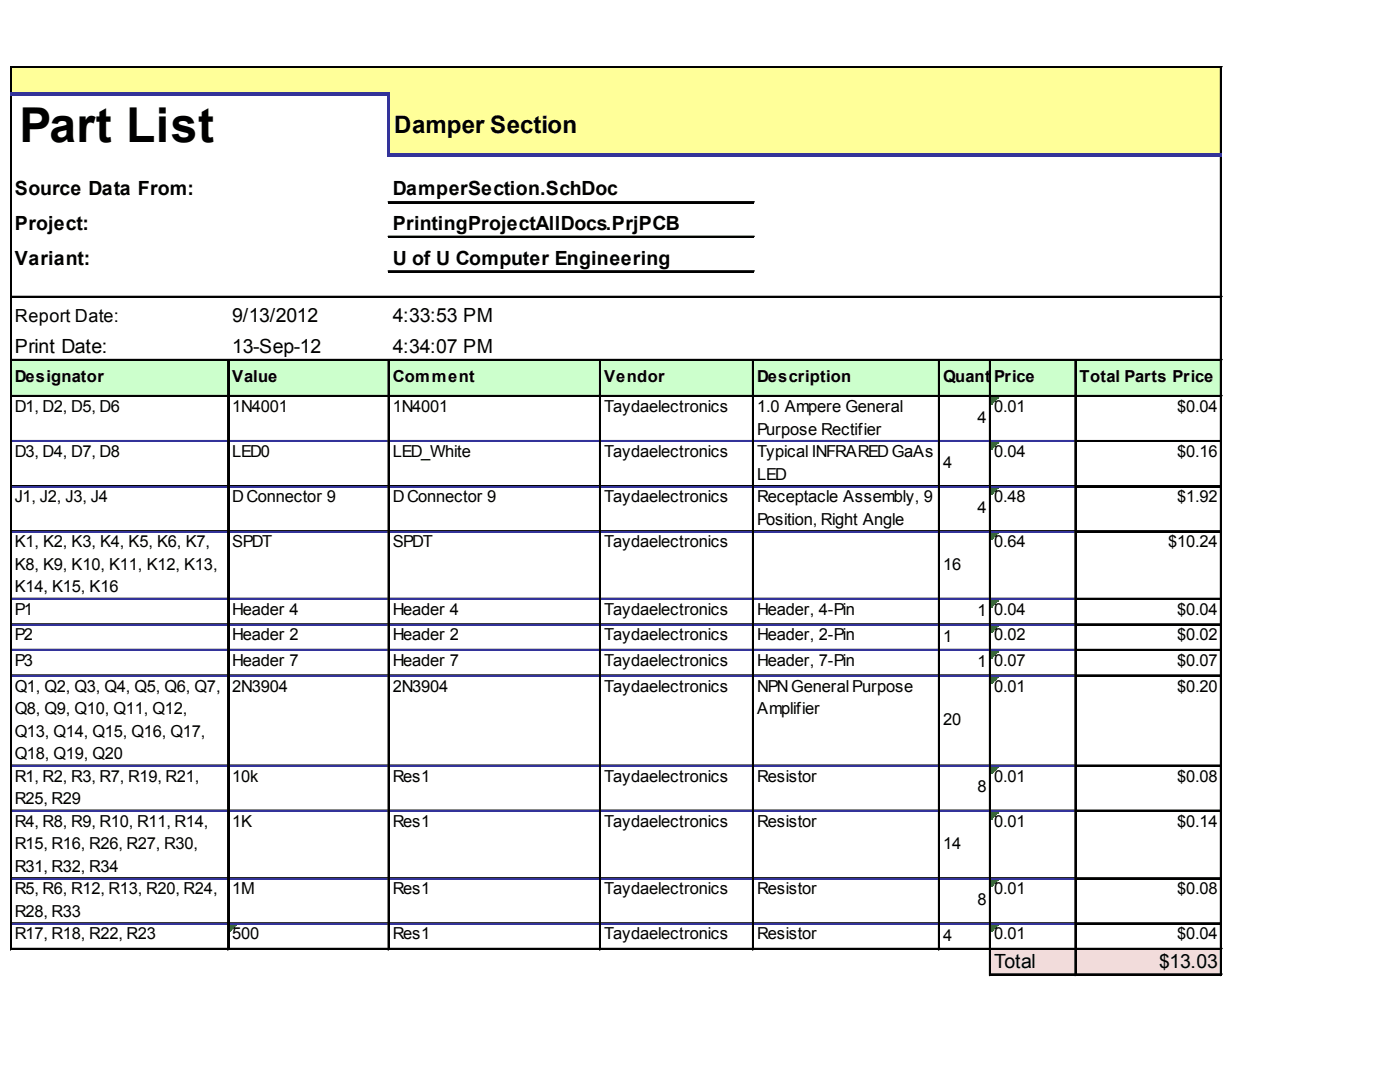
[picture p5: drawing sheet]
<svg xmlns="http://www.w3.org/2000/svg" width="271mm" height="207mm" viewBox="0 0 271 207" stroke-linecap="round" stroke-linejoin="round" font-family="sans-serif">
<defs><g id="words">
<text font-size="9.3" x="3.7" y="27.4">Part List</text>
<text font-size="4.6" x="76.3" y="25.8">Damper Section</text>
<g font-size="3.8">
<text x="2.9" y="37.8">Source Data From:</text>
<text x="76" y="37.8">DamperSection.SchDoc</text>
<text x="2.9" y="44.5">Project:</text>
<text x="76" y="44.5">PrintingProjectAllDocs.PrjPCB</text>
<text x="2.9" y="51.2">Variant:</text>
<text x="76" y="51.2">U of U Computer Engineering</text>
<text x="45" y="62.2">9/13/2012</text>
<text x="76" y="62.2">4:33:53 PM</text>
<text x="2.9" y="68.3">Print Date:</text>
<text x="45" y="68.3">13-Sep-12</text>
<text x="76" y="68.3">4:34:07 PM</text>
<text x="192.4" y="187.1">Total</text>
<text x="224.3" y="187.1">$13.03</text>
</g>
<text font-size="3.5" x="2.9" y="62.2">Report Date:</text>
<g font-size="3.2">
<text x="2.9" y="73.9">Designator</text>
<text x="45" y="73.9">Value</text>
<text x="76" y="73.9">Comment</text>
<text x="116.9" y="73.9">Vendor</text>
<text x="146.5" y="73.9">Description</text>
<text x="182.5" y="73.9">Quant</text>
<text x="191.8" y="73.9">itPyrice</text>
<text x="208.9" y="73.9">Total Parts Price</text>
<text x="2.9" y="79.7">D1, D2, D5, D6</text>
<text x="45" y="79.7">1N4001</text>
<text x="76" y="79.7">1N4001</text>
<text x="116.9" y="79.7">Taydaelectronics</text>
<text x="146.5" y="79.7">1.0 Ampere General</text>
<text x="189.2" y="81.7">4</text>
<text x="192.4" y="79.7">0.01</text>
<text x="227.8" y="79.7">$0.04</text>
<text x="2.9" y="88.4">D3, D4, D7, D8</text>
<text x="45" y="88.4">LED0</text>
<text x="76" y="88.4">LED_White</text>
<text x="116.9" y="88.4">Taydaelectronics</text>
<text x="146.5" y="84">Purpose Rectifier</text>
<text x="146.5" y="88.4">Typical INFRAREDGaAs</text>
<text x="192.4" y="88.4">0.04</text>
<text x="227.8" y="88.4">$0.16</text>
<text x="146.5" y="92.8">LED</text>
<text x="182.5" y="90.4">4</text>
<text x="2.9" y="97.1">J1, J2, J3, J4</text>
<text x="45" y="97.1">DConnector 9</text>
<text x="76" y="97.1">DConnector 9</text>
<text x="116.9" y="97.1">Taydaelectronics</text>
<text x="146.5" y="97.1">Receptacle Assembly, 9</text>
<text x="146.5" y="101.5">Position, Right Angle</text>
<text x="189.2" y="99.1">4</text>
<text x="192.4" y="97.1">0.48</text>
<text x="227.8" y="97.1">$1.92</text>
<text x="2.9" y="105.8">K1, K2, K3, K4, K5, K6, K7,</text>
<text x="45" y="105.8">SPDT</text>
<text x="76" y="105.8">SPDT</text>
<text x="116.9" y="105.8">Taydaelectronics</text>
<text x="192.4" y="105.8">0.64</text>
<text x="226.1" y="105.8">$10.24</text>
<text x="2.9" y="110.2">K8, K9, K10, K11, K12, K13,</text>
<text x="182.5" y="110.2">16</text>
<text x="2.9" y="114.5">K14, K15, K16</text>
<text x="2.9" y="118.9">P1</text>
<text x="45" y="118.9">Header 4</text>
<text x="76" y="118.9">Header 4</text>
<text x="116.9" y="118.9">Taydaelectronics</text>
<text x="146.5" y="118.9">Header, 4-Pin</text>
<text x="189.2" y="119.2">1</text>
<text x="192.4" y="118.9">0.04</text>
<text x="227.8" y="118.9">$0.04</text>
<text x="2.9" y="123.8">P2</text>
<text x="45" y="123.8">Header 2</text>
<text x="76" y="123.8">Header 2</text>
<text x="116.9" y="123.8">Taydaelectronics</text>
<text x="146.5" y="123.8">Header, 2-Pin</text>
<text x="182.5" y="124.1">1</text>
<text x="192.4" y="123.8">0.02</text>
<text x="227.8" y="123.8">$0.02</text>
<text x="2.9" y="128.8">P3</text>
<text x="45" y="128.8">Header 7</text>
<text x="76" y="128.8">Header 7</text>
<text x="116.9" y="128.8">Taydaelectronics</text>
<text x="146.5" y="128.8">Header, 7-Pin</text>
<text x="189.2" y="129.1">1</text>
<text x="192.4" y="128.8">0.07</text>
<text x="227.8" y="128.8">$0.07</text>
<text x="2.9" y="133.7">Q1, Q2, Q3, Q4, Q5, Q6, Q7,</text>
<text x="45" y="133.7">2N3904</text>
<text x="76" y="133.7">2N3904</text>
<text x="116.9" y="133.7">Taydaelectronics</text>
<text x="146.5" y="133.7">NPNGeneral Purpose</text>
<text x="192.4" y="133.7">0.01</text>
<text x="227.8" y="133.7">$0.20</text>
<text x="2.9" y="138.1">Q8, Q9, Q10, Q11, Q12,</text>
<text x="2.9" y="142.4">Q13, Q14, Q15, Q16, Q17,</text>
<text x="146.5" y="138.1">Amplifier</text>
<text x="182.5" y="140.1">20</text>
<text x="2.9" y="146.8">Q18, Q19, Q20</text>
<text x="2.9" y="151.1">R1, R2, R3, R7, R19, R21,</text>
<text x="2.9" y="155.5">R25, R29</text>
<text x="45" y="151.1">10k</text>
<text x="76" y="151.1">Res1</text>
<text x="116.9" y="151.1">Taydaelectronics</text>
<text x="146.5" y="151.1">Resistor</text>
<text x="189.2" y="153.2">8</text>
<text x="192.4" y="151.1">0.01</text>
<text x="227.8" y="151.1">$0.08</text>
<text x="2.9" y="159.9">R4, R8, R9, R10, R11, R14,</text>
<text x="45" y="159.9">1K</text>
<text x="76" y="159.9">Res1</text>
<text x="116.9" y="159.9">Taydaelectronics</text>
<text x="146.5" y="159.9">Resistor</text>
<text x="192.4" y="159.9">0.01</text>
<text x="227.8" y="159.9">$0.14</text>
<text x="2.9" y="164.2">R15, R16, R26, R27, R30,</text>
<text x="182.5" y="164.2">14</text>
<text x="2.9" y="168.6">R31, R32, R34</text>
<text x="2.9" y="172.9">R5, R6, R12, R13, R20, R24,</text>
<text x="45" y="172.9">1M</text>
<text x="76" y="172.9">Res1</text>
<text x="116.9" y="172.9">Taydaelectronics</text>
<text x="146.5" y="172.9">Resistor</text>
<text x="192.4" y="172.9">0.01</text>
<text x="227.8" y="172.9">$0.08</text>
<text x="2.9" y="177.3">R28, R33</text>
<text x="189.2" y="175">8</text>
<text x="2.9" y="181.6">R17, R18, R22, R23</text>
<text x="45" y="181.6">500</text>
<text x="76" y="181.6">Res1</text>
<text x="116.9" y="181.6">Taydaelectronics</text>
<text x="146.5" y="181.6">Resistor</text>
<text x="182.5" y="181.9">4</text>
<text x="192.4" y="181.6">0.01</text>
<text x="227.8" y="181.6">$0.04</text>
</g>
</g></defs>
<g fill="#ff9">
<path d="M2.2 13.1h234.3v5.3h-234.3z"/>
<path d="M75.1 18.1h161.4v12.2h-161.4z"/>
</g>
<path d="M2.2 69.5h234.3v7.3h-234.3z" fill="#cfc"/>
<path d="M191.8 76.8h1.5" fill="none" stroke="#008000" stroke-width=".29"/>
<path d="M191.8 76.8h1.5v.3h-1.5z" fill="#008000"/>
<path d="M191.8 77.1h1.2" fill="none" stroke="#008000" stroke-width=".29"/>
<path d="M191.8 77.1h1.2v.3h-1.2z" fill="#008000"/>
<path d="M191.8 77.4h.9" fill="none" stroke="#008000" stroke-width=".29"/>
<path d="M191.8 77.4h.9v.3h-.9z" fill="#008000"/>
<path d="M191.8 77.7h.6" fill="none" stroke="#008000" stroke-width=".29"/>
<path d="M191.8 77.7h.6v.2h-.6z" fill="#008000"/>
<path d="M191.8 77.9h.3" fill="none" stroke="#008000" stroke-width=".29"/>
<path d="M191.8 77.9h.3v.3h-.3z" fill="#008000"/>
<path d="M191.8 85.5h1.5" fill="none" stroke="#008000" stroke-width=".29"/>
<path d="M191.8 85.5h1.5v.3h-1.5z" fill="#008000"/>
<path d="M191.8 85.8h1.2" fill="none" stroke="#008000" stroke-width=".29"/>
<path d="M191.8 85.8h1.2v.3h-1.2z" fill="#008000"/>
<path d="M191.8 86.1h.9" fill="none" stroke="#008000" stroke-width=".29"/>
<path d="M191.8 86.1h.9v.3h-.9z" fill="#008000"/>
<path d="M191.8 86.4h.6" fill="none" stroke="#008000" stroke-width=".29"/>
<path d="M191.8 86.4h.6v.3h-.6z" fill="#008000"/>
<path d="M191.8 86.7h.3" fill="none" stroke="#008000" stroke-width=".29"/>
<path d="M191.8 86.7h.3v.3h-.3z" fill="#008000"/>
<path d="M191.8 94.2h1.5" fill="none" stroke="#008000" stroke-width=".29"/>
<path d="M191.8 94.2h1.5v.3h-1.5z" fill="#008000"/>
<path d="M191.8 94.5h1.2" fill="none" stroke="#008000" stroke-width=".29"/>
<path d="M191.8 94.5h1.2v.3h-1.2z" fill="#008000"/>
<path d="M191.8 94.8h.9" fill="none" stroke="#008000" stroke-width=".29"/>
<path d="M191.8 94.8h.9v.3h-.9z" fill="#008000"/>
<path d="M191.8 95.1h.6" fill="none" stroke="#008000" stroke-width=".29"/>
<path d="M191.8 95.1h.6v.3h-.6z" fill="#008000"/>
<path d="M191.8 95.4h.3" fill="none" stroke="#008000" stroke-width=".29"/>
<path d="M191.8 95.4h.3v.3h-.3z" fill="#008000"/>
<path d="M191.8 102.9h1.5" fill="none" stroke="#008000" stroke-width=".29"/>
<path d="M191.8 102.9h1.5v.3h-1.5z" fill="#008000"/>
<path d="M191.8 103.2h1.2" fill="none" stroke="#008000" stroke-width=".29"/>
<path d="M191.8 103.2h1.2v.3h-1.2z" fill="#008000"/>
<path d="M191.8 103.5h.9" fill="none" stroke="#008000" stroke-width=".29"/>
<path d="M191.8 103.5h.9v.3h-.9z" fill="#008000"/>
<path d="M191.8 103.8h.6" fill="none" stroke="#008000" stroke-width=".29"/>
<path d="M191.8 103.8h.6v.3h-.6z" fill="#008000"/>
<path d="M191.8 104.1h.3" fill="none" stroke="#008000" stroke-width=".29"/>
<path d="M191.8 104.1h.3v.3h-.3z" fill="#008000"/>
<path d="M191.8 116h1.5" fill="none" stroke="#008000" stroke-width=".29"/>
<path d="M191.8 116h1.5v.3h-1.5z" fill="#008000"/>
<path d="M191.8 116.3h1.2" fill="none" stroke="#008000" stroke-width=".29"/>
<path d="M191.8 116.3h1.2v.3h-1.2z" fill="#008000"/>
<path d="M191.8 116.6h.9" fill="none" stroke="#008000" stroke-width=".29"/>
<path d="M191.8 116.6h.9v.3h-.9z" fill="#008000"/>
<path d="M191.8 116.9h.6" fill="none" stroke="#008000" stroke-width=".29"/>
<path d="M191.8 116.9h.6v.3h-.6z" fill="#008000"/>
<path d="M191.8 117.2h.3" fill="none" stroke="#008000" stroke-width=".29"/>
<path d="M191.8 117.2h.3v.3h-.3z" fill="#008000"/>
<path d="M191.8 120.9h1.5" fill="none" stroke="#008000" stroke-width=".29"/>
<path d="M191.8 120.9h1.5v.3h-1.5z" fill="#008000"/>
<path d="M191.8 121.2h1.2" fill="none" stroke="#008000" stroke-width=".29"/>
<path d="M191.8 121.2h1.2v.3h-1.2z" fill="#008000"/>
<path d="M191.8 121.5h.9" fill="none" stroke="#008000" stroke-width=".29"/>
<path d="M191.8 121.5h.9v.3h-.9z" fill="#008000"/>
<path d="M191.8 121.8h.6" fill="none" stroke="#008000" stroke-width=".29"/>
<path d="M191.8 121.8h.6v.3h-.6z" fill="#008000"/>
<path d="M191.8 122.1h.3" fill="none" stroke="#008000" stroke-width=".29"/>
<path d="M191.8 122.1h.3v.3h-.3z" fill="#008000"/>
<path d="M191.8 125.9h1.5" fill="none" stroke="#008000" stroke-width=".29"/>
<path d="M191.8 125.9h1.5v.3h-1.5z" fill="#008000"/>
<path d="M191.8 126.2h1.2" fill="none" stroke="#008000" stroke-width=".29"/>
<path d="M191.8 126.2h1.2v.3h-1.2z" fill="#008000"/>
<path d="M191.8 126.5h.9" fill="none" stroke="#008000" stroke-width=".29"/>
<path d="M191.8 126.5h.9v.3h-.9z" fill="#008000"/>
<path d="M191.8 126.8h.6" fill="none" stroke="#008000" stroke-width=".29"/>
<path d="M191.8 126.8h.6v.2h-.6z" fill="#008000"/>
<path d="M191.8 127h.3" fill="none" stroke="#008000" stroke-width=".29"/>
<path d="M191.8 127h.3v.3h-.3z" fill="#008000"/>
<path d="M191.8 130.8h1.5" fill="none" stroke="#008000" stroke-width=".29"/>
<path d="M191.8 130.8h1.5v.3h-1.5z" fill="#008000"/>
<path d="M191.8 131.1h1.2" fill="none" stroke="#008000" stroke-width=".29"/>
<path d="M191.8 131.1h1.2v.3h-1.2z" fill="#008000"/>
<path d="M191.8 131.4h.9" fill="none" stroke="#008000" stroke-width=".29"/>
<path d="M191.8 131.4h.9v.3h-.9z" fill="#008000"/>
<path d="M191.8 131.7h.6" fill="none" stroke="#008000" stroke-width=".29"/>
<path d="M191.8 131.7h.6v.3h-.6z" fill="#008000"/>
<path d="M191.8 132h.3" fill="none" stroke="#008000" stroke-width=".29"/>
<path d="M191.8 132h.3v.3h-.3z" fill="#008000"/>
<path d="M191.8 148.2h1.5" fill="none" stroke="#008000" stroke-width=".29"/>
<path d="M191.8 148.2h1.5v.3h-1.5z" fill="#008000"/>
<path d="M191.8 148.5h1.2" fill="none" stroke="#008000" stroke-width=".29"/>
<path d="M191.8 148.5h1.2v.3h-1.2z" fill="#008000"/>
<path d="M191.8 148.8h.9" fill="none" stroke="#008000" stroke-width=".29"/>
<path d="M191.8 148.8h.9v.3h-.9z" fill="#008000"/>
<path d="M191.8 149.1h.6" fill="none" stroke="#008000" stroke-width=".29"/>
<path d="M191.8 149.1h.6v.3h-.6z" fill="#008000"/>
<path d="M191.8 149.4h.3" fill="none" stroke="#008000" stroke-width=".29"/>
<path d="M191.8 149.4h.3v.3h-.3z" fill="#008000"/>
<path d="M191.8 157h1.5" fill="none" stroke="#008000" stroke-width=".29"/>
<path d="M191.8 157h1.5v.3h-1.5z" fill="#008000"/>
<path d="M191.8 157.3h1.2" fill="none" stroke="#008000" stroke-width=".29"/>
<path d="M191.8 157.3h1.2v.2h-1.2z" fill="#008000"/>
<path d="M191.8 157.5h.9" fill="none" stroke="#008000" stroke-width=".29"/>
<path d="M191.8 157.5h.9v.3h-.9z" fill="#008000"/>
<path d="M191.8 157.8h.6" fill="none" stroke="#008000" stroke-width=".29"/>
<path d="M191.8 157.8h.6v.3h-.6z" fill="#008000"/>
<path d="M191.8 158.1h.3" fill="none" stroke="#008000" stroke-width=".29"/>
<path d="M191.8 158.1h.3v.3h-.3z" fill="#008000"/>
<path d="M191.8 170h1.5" fill="none" stroke="#008000" stroke-width=".29"/>
<path d="M191.8 170h1.5v.3h-1.5z" fill="#008000"/>
<path d="M191.8 170.3h1.2" fill="none" stroke="#008000" stroke-width=".29"/>
<path d="M191.8 170.3h1.2v.3h-1.2z" fill="#008000"/>
<path d="M191.8 170.6h.9" fill="none" stroke="#008000" stroke-width=".29"/>
<path d="M191.8 170.6h.9v.3h-.9z" fill="#008000"/>
<path d="M191.8 170.9h.6" fill="none" stroke="#008000" stroke-width=".29"/>
<path d="M191.8 170.9h.6v.3h-.6z" fill="#008000"/>
<path d="M191.8 171.2h.3" fill="none" stroke="#008000" stroke-width=".29"/>
<path d="M191.8 171.2h.3v.3h-.3z" fill="#008000"/>
<path d="M44.4 178.8h1.4" fill="none" stroke="#008000" stroke-width=".29"/>
<path d="M44.4 178.8h1.4v.2h-1.4z" fill="#008000"/>
<path d="M44.4 179h1.1" fill="none" stroke="#008000" stroke-width=".29"/>
<path d="M44.4 179h1.1v.3h-1.1z" fill="#008000"/>
<path d="M44.4 179.3h.8" fill="none" stroke="#008000" stroke-width=".29"/>
<path d="M44.4 179.3h.8v.3h-.8z" fill="#008000"/>
<path d="M44.4 179.6h.6" fill="none" stroke="#008000" stroke-width=".29"/>
<path d="M44.4 179.6h.6v.3h-.6z" fill="#008000"/>
<path d="M44.4 179.9h.3" fill="none" stroke="#008000" stroke-width=".29"/>
<path d="M44.4 179.9h.3v.3h-.3z" fill="#008000"/>
<path d="M191.8 178.8h1.5" fill="none" stroke="#008000" stroke-width=".29"/>
<path d="M191.8 178.8h1.5v.2h-1.5z" fill="#008000"/>
<path d="M191.8 179h1.2" fill="none" stroke="#008000" stroke-width=".29"/>
<path d="M191.8 179h1.2v.3h-1.2z" fill="#008000"/>
<path d="M191.8 179.3h.9" fill="none" stroke="#008000" stroke-width=".29"/>
<path d="M191.8 179.3h.9v.3h-.9z" fill="#008000"/>
<path d="M191.8 179.6h.6" fill="none" stroke="#008000" stroke-width=".29"/>
<path d="M191.8 179.6h.6v.3h-.6z" fill="#008000"/>
<path d="M191.8 179.9h.3" fill="none" stroke="#008000" stroke-width=".29"/>
<path d="M191.8 179.9h.3v.3h-.3z" fill="#008000"/>
<path d="M191.5 183.4h45v5.2h-45z" fill="#f2dcdb"/>
<path d="M2 12.9v4.9M2.1 12.9v4.9M236.2 13.2v16.5M236.4 13.2v16.5" fill="none" stroke="#000" stroke-width=".29"/>
<path d="M74.8 18.4h.6v11.9h-.6z" fill="#339"/>
<g fill="none" stroke="#000" stroke-width=".29">
<path d="M2 18.4v165.3M2.1 18.4v165.3M2.3 12.9h234.2M2.3 13h234.2M236.2 30.3v158.3M236.4 30.3v158.3M44.1 69.8v113.9M44.2 69.8v113.9M75.1 69.8v113.9M75.3 69.8v113.9M116.1 69.8v113.9M116.2 69.8v113.9"/>
<path d="M145.7 69.8v113.9M145.8 69.8v113.9M181.6 69.8v113.9M181.8 69.8v113.9M191.5 69.8v118.8M191.7 69.8v118.8M208.1 69.8v118.8M208.2 69.8v118.8M2.3 85.2h41.8M2.3 93.9h41.8M44.4 85.2h30.7M44.4 93.9h30.7"/>
<path d="M75.4 85.2h40.7M75.4 93.9h40.7M116.3 85.2h29.4M116.3 93.9h29.4M146 85.2h35.6M146 93.9h35.6M181.9 85.2h9.6M181.9 93.9h9.6M191.8 85.2h16.3M191.8 93.9h16.3M2.3 102.6h41.8M2.3 115.7h41.8"/>
<path d="M44.4 102.6h30.7M44.4 115.7h30.7M75.4 102.6h40.7M75.4 115.7h40.7M116.3 102.6h29.4M116.3 115.7h29.4M146 102.6h35.6M146 115.7h35.6M181.9 102.6h9.6M181.9 115.7h9.6M191.8 102.6h16.3M191.8 115.7h16.3"/>
<path d="M2.3 120.7h41.8M2.3 125.6h41.8M2.3 130.5h41.8M44.4 120.7h30.7M44.4 125.6h30.7M44.4 130.5h30.7M75.4 120.7h40.7M75.4 125.6h40.7M75.4 130.5h40.7M116.3 120.7h29.4M116.3 125.6h29.4M116.3 130.5h29.4"/>
<path d="M146 120.7h35.6M146 125.6h35.6M146 130.5h35.6M181.9 120.7h9.6M181.9 125.6h9.6M181.9 130.5h9.6M191.8 120.7h16.3M191.8 125.6h16.3M191.8 130.5h16.3M2.3 148h41.8M2.3 156.7h41.8M44.4 148h30.7"/>
<path d="M44.4 156.7h30.7M75.4 148h40.7M75.4 156.7h40.7M116.3 148h29.4M116.3 156.7h29.4M146 148h35.6M146 156.7h35.6M181.9 148h9.6M181.9 156.7h9.6M191.8 148h16.3M191.8 156.7h16.3M2.3 169.7h41.8"/>
<path d="M2.3 178.5h41.8M44.4 169.7h30.7M44.4 178.5h30.7M75.4 169.7h40.7M75.4 178.5h40.7M116.3 169.7h29.4M116.3 178.5h29.4M146 169.7h35.6M146 178.5h35.6M181.9 169.7h9.6M181.9 178.5h9.6M191.8 169.7h16.3"/>
<path d="M191.8 178.5h16.3M2.3 183.4h189.2M2.3 183.5h189.2"/>
</g>
<g fill="none" stroke="#339" stroke-width=".29">
<path d="M2.3 85.4h41.8M2.3 94.1h41.8M44.4 85.4h30.7M44.4 94.1h30.7M75.4 85.4h40.7M75.4 94.1h40.7M116.3 85.4h29.4M116.3 94.1h29.4M146 85.4h35.6M146 94.1h35.6M181.9 85.4h9.6M181.9 94.1h9.6"/>
<path d="M191.8 85.4h16.3M191.8 94.1h16.3M2.3 102.8h41.8M2.3 115.9h41.8M44.4 102.8h30.7M44.4 115.9h30.7M75.4 102.8h40.7M75.4 115.9h40.7M116.3 102.8h29.4M116.3 115.9h29.4M146 102.8h35.6M146 115.9h35.6"/>
<path d="M181.9 102.8h9.6M181.9 115.9h9.6M191.8 102.8h16.3M191.8 115.9h16.3M2.3 120.8h41.8M2.3 125.7h41.8M2.3 130.7h41.8M44.4 120.8h30.7M44.4 125.7h30.7M44.4 130.7h30.7M75.4 120.8h40.7M75.4 125.7h40.7"/>
<path d="M75.4 130.7h40.7M116.3 120.8h29.4M116.3 125.7h29.4M116.3 130.7h29.4M146 120.8h35.6M146 125.7h35.6M146 130.7h35.6M181.9 120.8h9.6M181.9 125.7h9.6M181.9 130.7h9.6M191.8 120.8h16.3M191.8 125.7h16.3"/>
<path d="M191.8 130.7h16.3M2.3 148.1h41.8M2.3 156.8h41.8M44.4 148.1h30.7M44.4 156.8h30.7M75.4 148.1h40.7M75.4 156.8h40.7M116.3 148.1h29.4M116.3 156.8h29.4M146 148.1h35.6M146 156.8h35.6M181.9 148.1h9.6"/>
<path d="M181.9 156.8h9.6M191.8 148.1h16.3M191.8 156.8h16.3M2.3 169.9h41.8M2.3 178.6h41.8M44.4 169.9h30.7M44.4 178.6h30.7M75.4 169.9h40.7M75.4 178.6h40.7M116.3 169.9h29.4M116.3 178.6h29.4M146 169.9h35.6"/>
<path d="M146 178.6h35.6M181.9 169.9h9.6M181.9 178.6h9.6M191.8 169.9h16.3M191.8 178.6h16.3"/>
</g>
<g fill="#339">
<path d="M2 17.8h73.4v.6h-73.4z"/>
<path d="M75.4 29.7h161.1v.6h-161.1z"/>
</g>
<g fill="none" stroke="#000" stroke-width=".29">
<path d="M75.1 39h70.9M75.1 39.2h70.9M2.3 57.3h234.2M2.3 57.5h234.2M75.1 45.7h70.9M75.1 45.8h70.9M75.1 52.4h70.9M75.1 52.5h70.9M2.3 69.5h234.2M2.3 69.7h234.2M2.3 76.5h234.2M2.3 76.6h234.2"/>
<path d="M208.3 85.2h27.9M208.3 85.4h27.9M208.3 93.9h27.9M208.3 94.1h27.9M208.3 102.6h27.9M208.3 102.8h27.9M208.3 115.7h27.9M208.3 115.9h27.9M208.3 120.7h27.9M208.3 120.8h27.9M208.3 125.6h27.9M208.3 125.7h27.9"/>
<path d="M208.3 130.5h27.9M208.3 130.7h27.9M208.3 148h27.9M208.3 148.1h27.9M208.3 156.7h27.9M208.3 156.8h27.9M208.3 169.7h27.9M208.3 169.9h27.9M208.3 178.5h27.9M208.3 178.6h27.9M191.8 183.4h44.7M191.8 183.5h44.7"/>
<path d="M191.8 188.3h44.7M191.8 188.5h44.7"/>
</g>
<use href="#words"/>
</svg>
